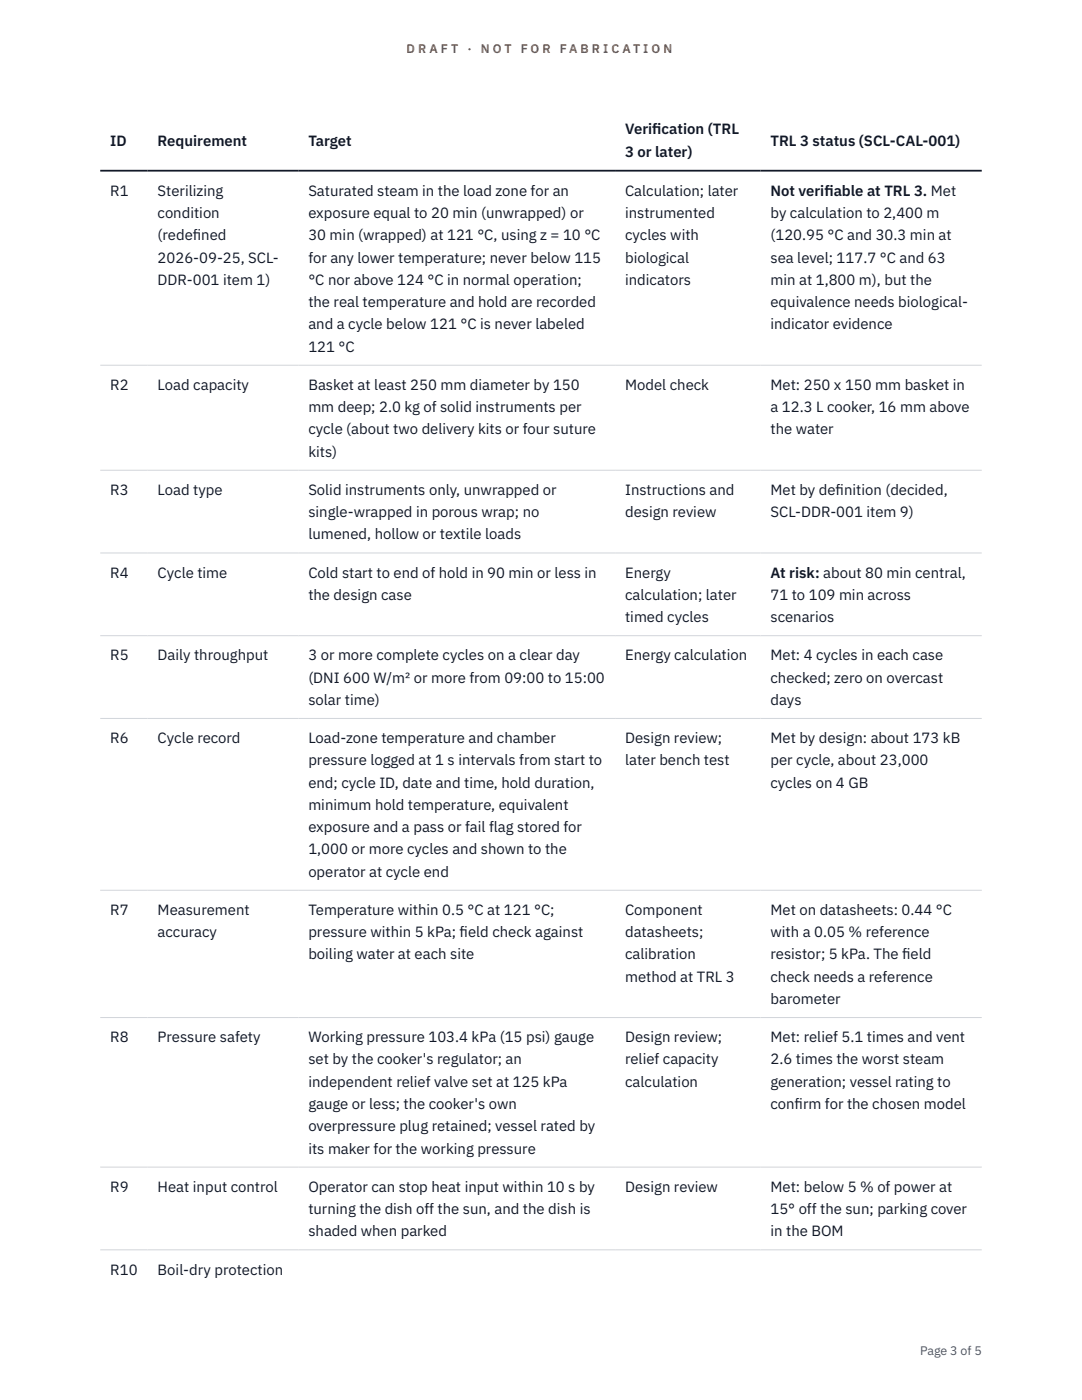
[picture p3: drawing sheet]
<svg xmlns="http://www.w3.org/2000/svg" width="216mm" height="279mm" viewBox="0 0 216 279" stroke-linecap="round" stroke-linejoin="round" font-family="sans-serif">
<defs><g id="words">
<g font-size="3" fill="#111827">
<text x="22" y="29.1">ID</text>
<text x="31.5" y="29.1">Requirement</text>
<text x="61.5" y="29.1">Target</text>
<text x="124.7" y="26.8">Verif</text>
<text x="130.2" y="26.8">ication (TRL</text>
<text x="153.7" y="29.1">TRL 3 status (SCL-CAL-001)</text>
<text x="124.7" y="31.3">3 or later)</text>
<text x="22" y="39.1">R1</text>
<text x="31.5" y="39.1">Sterilizing</text>
<text x="61.5" y="39.1">Saturated steam in the load zone for an</text>
<text x="124.7" y="39.1">Calculation; later</text>
<text x="153.7" y="39.1">Not verif</text>
<text x="164.5" y="39.1">iable at TRL 3. Met</text>
<text x="31.5" y="43.5">condition</text>
<text x="31.5" y="48">(redef</text>
<text x="38.5" y="48">ined</text>
<text x="61.5" y="43.5">exposure equal to 20 min (unwrapped) or</text>
<text x="61.5" y="48">30 min (wrapped) at 121 °C, using z = 10 °C</text>
<text x="124.7" y="43.5">instrumented</text>
<text x="124.7" y="48">cycles with</text>
<text x="153.7" y="43.5">by calculation to 2,400 m</text>
<text x="153.7" y="48">(120.95 °C and 30.3 min at</text>
<text x="31.5" y="52.4">2026-09-25, SCL-</text>
<text x="61.5" y="52.4">for any lower temperature; never below 115</text>
<text x="124.7" y="52.4">biological</text>
<text x="153.7" y="52.4">sea level; 117.7 °C and 63</text>
<text x="31.5" y="56.9">DDR-001 item 1)</text>
<text x="61.5" y="56.9">°C nor above 124 °C in normal operation;</text>
<text x="124.7" y="56.9">indicators</text>
<text x="153.7" y="56.9">min at 1,800 m), but the</text>
<text x="61.5" y="61.3">the real temperature and hold are recorded</text>
<text x="61.5" y="65.7">and a cycle below 121 °C is never labeled</text>
<text x="153.7" y="61.3">equivalence needs biological-</text>
<text x="153.7" y="65.7">indicator evidence</text>
<text x="61.5" y="70.2">121 °C</text>
<text x="22" y="77.8">R2</text>
<text x="31.5" y="77.8">Load capacity</text>
<text x="61.5" y="77.8">Basket at least 250 mm diameter by 150</text>
<text x="124.7" y="77.8">Model check</text>
<text x="153.7" y="77.8">Met: 250 x 150 mm basket in</text>
<text x="61.5" y="82.3">mm deep; 2.0 kg of solid instruments per</text>
<text x="153.7" y="82.3">a 12.3 L cooker, 16 mm above</text>
<text x="61.5" y="86.7">cycle (about two delivery kits or four suture</text>
<text x="153.7" y="86.7">the water</text>
<text x="61.5" y="91.1">kits)</text>
<text x="22" y="98.8">R3</text>
<text x="31.5" y="98.8">Load type</text>
<text x="61.5" y="98.8">Solid instruments only, unwrapped or</text>
<text x="124.7" y="98.8">Instructions and</text>
<text x="153.7" y="98.8">Met by def</text>
<text x="166.7" y="98.8">inition (decided,</text>
<text x="61.5" y="103.2">single-wrapped in porous wrap; no</text>
<text x="61.5" y="107.7">lumened, hollow or textile loads</text>
<text x="124.7" y="103.2">design review</text>
<text x="153.7" y="103.2">SCL-DDR-001 item 9)</text>
<text x="22" y="115.3">R4</text>
<text x="31.5" y="115.3">Cycle time</text>
<text x="61.5" y="115.3">Cold start to end of hold in 90 min or less in</text>
<text x="61.5" y="119.7">the design case</text>
<text x="124.7" y="115.3">Energy</text>
<text x="124.7" y="119.7">calculation; later</text>
<text x="153.7" y="115.3">At risk: about 80 min central,</text>
<text x="153.7" y="119.7">71 to 109 min across</text>
<text x="124.7" y="124.2">timed cycles</text>
<text x="153.7" y="124.2">scenarios</text>
<text x="22" y="131.8">R5</text>
<text x="31.5" y="131.8">Daily throughput</text>
<text x="61.5" y="131.8">3 or more complete cycles on a clear day</text>
<text x="124.7" y="131.8">Energy calculation</text>
<text x="153.7" y="131.8">Met: 4 cycles in each case</text>
<text x="61.5" y="136.2">(DNI 600 W/m² or more from 09:00 to 15:00</text>
<text x="153.7" y="136.2">checked; zero on overcast</text>
<text x="61.5" y="140.7">solar time)</text>
<text x="153.7" y="140.7">days</text>
<text x="22" y="148.3">R6</text>
<text x="31.5" y="148.3">Cycle record</text>
<text x="61.5" y="148.3">Load-zone temperature and chamber</text>
<text x="124.7" y="148.3">Design review;</text>
<text x="153.7" y="148.3">Met by design: about 173 kB</text>
<text x="61.5" y="152.7">pressure logged at 1 s intervals from start to</text>
<text x="124.7" y="152.7">later bench test</text>
<text x="153.7" y="152.7">per cycle, about 23,000</text>
<text x="61.5" y="157.2">end; cycle ID, date and time, hold duration,</text>
<text x="61.5" y="161.6">minimum hold temperature, equivalent</text>
<text x="153.7" y="157.2">cycles on 4 GB</text>
<text x="61.5" y="166.1">exposure and a pass or fail flag stored for</text>
<text x="61.5" y="170.5">1,000 or more cycles and shown to the</text>
<text x="61.5" y="175">operator at cycle end</text>
<text x="22" y="182.6">R7</text>
<text x="31.5" y="182.6">Measurement</text>
<text x="61.5" y="182.6">Temperature within 0.5 °C at 121 °C;</text>
<text x="124.7" y="182.6">Component</text>
<text x="153.7" y="182.6">Met on datasheets: 0.44 °C</text>
<text x="31.5" y="187">accuracy</text>
<text x="61.5" y="187">pressure within 5 kPa; f</text>
<text x="61.5" y="191.5">boiling water at each site</text>
<text x="91.7" y="187">ield check against</text>
<text x="124.7" y="187">datasheets;</text>
<text x="124.7" y="191.5">calibration</text>
<text x="153.7" y="187">with a 0.05 % reference</text>
<text x="153.7" y="191.5">resistor; 5 kPa. The f</text>
<text x="180" y="191.5">ield</text>
<text x="124.7" y="195.9">method at TRL 3</text>
<text x="153.7" y="195.9">check needs a reference</text>
<text x="153.7" y="200.4">barometer</text>
<text x="22" y="208">R8</text>
<text x="31.5" y="208">Pressure safety</text>
<text x="61.5" y="208">Working pressure 103.4 kPa (15 psi) gauge</text>
<text x="124.7" y="208">Design review;</text>
<text x="153.7" y="208">Met: relief 5.1 times and vent</text>
<text x="61.5" y="212.4">set by the cooker's regulator; an</text>
<text x="124.7" y="212.4">relief capacity</text>
<text x="153.7" y="212.4">2.6 times the worst steam</text>
<text x="61.5" y="216.9">independent relief valve set at 125 kPa</text>
<text x="61.5" y="221.3">gauge or less; the cooker's own</text>
<text x="124.7" y="216.9">calculation</text>
<text x="153.7" y="216.9">generation; vessel rating to</text>
<text x="153.7" y="221.3">conf</text>
<text x="158.6" y="221.3">irm for the chosen model</text>
<text x="61.5" y="225.8">overpressure plug retained; vessel rated by</text>
<text x="61.5" y="230.2">its maker for the working pressure</text>
<text x="22" y="237.8">R9</text>
<text x="31.5" y="237.8">Heat input control</text>
<text x="61.5" y="237.8">Operator can stop heat input within 10 s by</text>
<text x="124.7" y="237.8">Design review</text>
<text x="153.7" y="237.8">Met: below 5 % of power at</text>
<text x="61.5" y="242.3">turning the dish off the sun, and the dish is</text>
<text x="153.7" y="242.3">15° off the sun; parking cover</text>
<text x="61.5" y="246.7">shaded when parked</text>
<text x="153.7" y="246.7">in the BOM</text>
<text x="22" y="254.4">R10</text>
<text x="31.5" y="254.4">Boil-dry protection</text>
</g>
<g font-size="2.5" fill="#b45309">
<text x="81.1" y="10.5">D R A F T</text>
<text x="93.3" y="10.5">·</text>
<text x="95.9" y="10.5">N O T</text>
<text x="103.9" y="10.5">F O R</text>
<text x="111.7" y="10.5">F A B R I C A T I O N</text>
</g>
<text font-size="2.5" fill="#4b5563" x="183.6" y="270.3">Page 3 of 5</text>
</g></defs>
<path d="M20 72.9h175.9M20 93.8h175.9M20 110.4h175.9M20 126.9h175.9M20 143.4h175.9M20 177.7h175.9M20 203.1h175.9M20 232.9h175.9M20 249.4h175.9" fill="none" stroke="#d1d5db" stroke-width=".2"/>
<path d="M20 34.1h175.9" fill="none" stroke="#111827" stroke-width=".35"/>
<use href="#words"/>
</svg>
